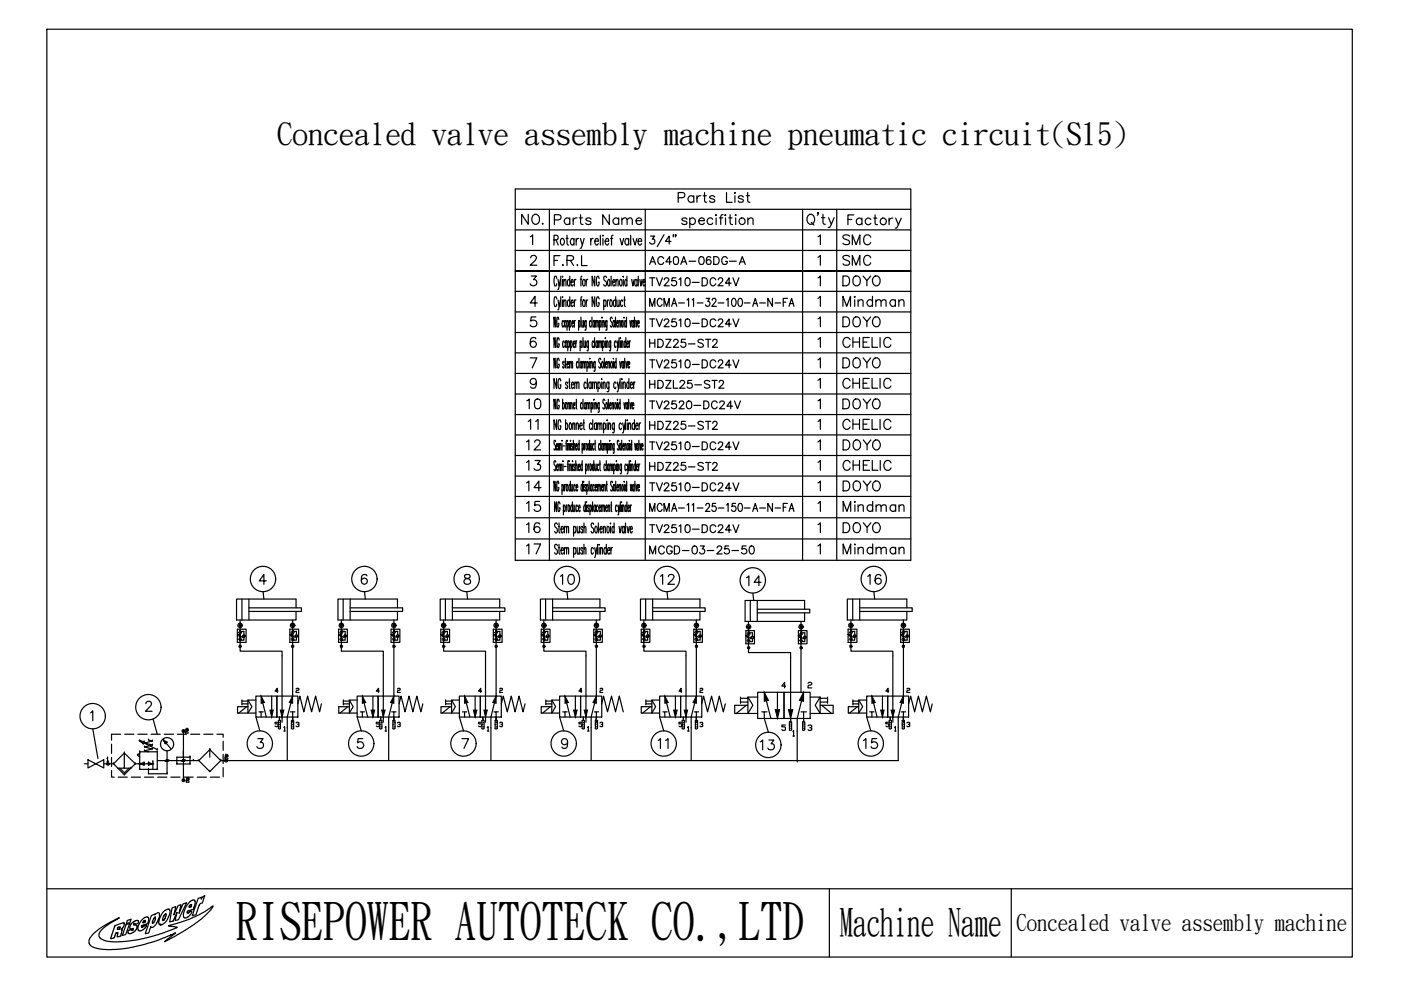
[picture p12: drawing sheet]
<svg xmlns="http://www.w3.org/2000/svg" width="297mm" height="210mm" viewBox="0 0 297 210" stroke-linecap="round" stroke-linejoin="round" font-family="sans-serif">
<defs><g id="words">
<text font-size="10.9" x="50" y="198.9">RISEPOWER AUTOTECK CO.,LTD</text>
<text font-size="8.2" x="178" y="198.2">Machine Name</text>
<text font-size="6.6" x="58.7" y="30.6">Concealed valve assembly machine pneumatic circuit(S15)</text>
<g font-size="5.3">
<text x="109.7" y="48.7">NO.</text>
<text x="177.8" y="53.3">SMC</text>
<text x="177.8" y="57.5">SMC</text>
<text x="177.8" y="61.7">DOYO</text>
<text x="177.8" y="66.3">Mindman</text>
<text x="177.8" y="70.6">DOYO</text>
<text x="177.8" y="74.8">CHELIC</text>
<text x="177.8" y="79.4">DOYO</text>
<text x="177.8" y="83.6">CHELIC</text>
<text x="110.8" y="87.8">10</text>
<text x="177.8" y="87.8">DOYO</text>
<text x="115.4" y="92.4" transform="rotate(-90 115.4 92.4)">11</text>
<text x="177.8" y="92.4">CHELIC</text>
<text x="110.8" y="96.7">12</text>
<text x="110.8" y="100.9">13</text>
<text x="177.8" y="96.7">DOYO</text>
<text x="177.8" y="100.9">CHELIC</text>
<text x="110.8" y="109.7">15</text>
<text x="177.8" y="109.7">Mindman</text>
<text x="110.8" y="114.3">16</text>
<text x="110.8" y="118.5">17</text>
<text x="177.8" y="114.3">DOYO</text>
<text x="177.8" y="118.5">Mindman</text>
<text x="117.8" y="125.2">10</text>
<text x="139" y="125.2">12</text>
<text x="183.1" y="125.2">16</text>
<text x="138.6" y="159.8">11</text>
<text x="160.2" y="160.2">13</text>
<text x="182" y="159.8">15</text>
</g>
<g font-size="4.9">
<text x="116.8" y="48.7">Parts Name</text>
<text x="136.9" y="61.7">TV2510-DC24V</text>
<text x="136.9" y="70.6">TV2510-DC24V</text>
<text x="136.9" y="74.8">HDZ25-ST2</text>
<text x="136.9" y="79.4">TV2510-DC24V</text>
<text x="136.9" y="83.6">HDZL25-ST2</text>
<text x="136.9" y="87.8">TV2520-DC24V</text>
<text x="136.9" y="92.4">HDZ25-ST2</text>
<text x="136.9" y="96.7">TV2510-DC24V</text>
<text x="136.9" y="100.9">HDZ25-ST2</text>
<text x="110.8" y="105.1">14</text>
<text x="177.8" y="105.1">DOYO</text>
<text x="136.9" y="114.3">TV2510-DC24V</text>
<text x="157.3" y="125.2">14</text>
<text x="215.5" y="197.1">Concealed valve assembly machine</text>
</g>
<g font-size="4.4">
<text x="136.9" y="57.2">AC40A-06DG-A</text>
<text x="136.9" y="105.1">TV2510-DC24V</text>
<text x="136.9" y="118.5">MCGD-03-25-50</text>
</g>
<g font-size="4">
<text x="164.7" y="147.1">4</text>
<text x="164.7" y="155.9">5</text>
</g>
<g font-size="3.5">
<text x="57.5" y="155.2">5</text>
<text x="61.7" y="155.2">3</text>
<text x="83.3" y="155.2">3</text>
<text x="100.5" y="155.2">5</text>
<text x="121.7" y="155.2">5</text>
<text x="126.3" y="155.2">3</text>
<text x="147.5" y="155.2">3</text>
<text x="187" y="155.2">5</text>
</g>
</g></defs>
<path d="M9.9 6.2h276.8v196.7h-276.8z" fill="none" stroke="#000" stroke-width=".25"/>
<g fill="none" stroke="#000" stroke-width=".25">
<path d="M47.3 161.3h143.1M9.9 188.4h276.8M19.6 198.2l2.3-1.8 3.4-1.8-2.4 1.4-1.5 1.2-.4 .9v.4l.2 .4 1.3 .6 1.4 .2 3.4-.2 3.2-.5 3.7-1 3.1-1.2 .3-.2-1.9-.3 3.6-1.1 2-.8 2.2-1.1 1.7-1.2-.5 .8-1.9 1.8-1 .9-3 1.9-3.8 2.2 2.2-1.9-3.6 1.5-3 1-3.4 .7-3.5 .4-2.9-.3-1.5-.5-.4-.5v-.8zM24.3 196.3l.8-.3a1.24 1.24 0 0 1 1.2-.3v.5l-.6 .9 .2 .1-.2 .9a.69 .69 0 0 1-.9 .5l.1-.5a.24 .24 0 0 0 .1-.4 .24 .24 0 0 0-.4 .1l-.3 .8a.64 .64 0 0 1-.9 .4zM24.9 196.7l.2-.1a.25 .25 0 0 1 .4 0 .25 .25 0 0 1-.2 .3 .22 .22 0 0 1-.4 .2 .21 .21 0 0 1 0-.4zM25.9 197.2h.1M26.7 196l.8-.2-.8 2.3-.8 .2zM27 195.2l.8-.3-.3 .7-.7 .2zM28.3 197h.1M28.4 195.9h.1M28.4 195.9a.27 .27 0 0 0 .1 .3 .27 .27 0 0 0 .4-.1l.2 .1v.5l-.5 .8-.9 .5-.5-.2v-.6l.7-.1 .1 .2 .3-.3M28.4 195.9l.2-.1a.45 .45 0 0 0 .6 0 .45 .45 0 0 0 0-.6h-.3l-.7 .3-.6 .9a.43 .43 0 0 0 .1 .5 .43 .43 0 0 0 .5 0l.1 .1"/>
<path d="M30 196.4h.1M30.3 194.8l.7-.4 .5 .2-.1 1.1-1.1 .4a.25 .25 0 0 0-.3 .2 .25 .25 0 0 0 .2 .3l.4-.3 .5-.1-.3 .6-.5 .4-.5 .2-.5-.2-.1-.6 .2-.5zM30.4 195.3a.23 .23 0 0 1 .2-.2 .23 .23 0 0 1 .2 .2l-.5 .4zM30.7 195.6h.1M32.1 194.1l.7-.3v.2l.8-.5a1.39 1.39 0 0 1-.1 1.5 1.73 1.73 0 0 1-1.5 1.6v-.2l-.5 1.4-.7 .2zM32.7 194.6a.28 .28 0 0 1 .3 .2 .28 .28 0 0 1-.1 .3l-.2 .3a.22 .22 0 0 1-.1 .3 .22 .22 0 0 1-.3-.1zM32.9 194.5h.1M34.1 196.1h.1M34.8 193.1l.7-.3h.4l.2 .2-.1 .9-.8 1.5-.8 .6-.5 .1-.3-.4 .2-.8 .3-.8zM34.9 193.9a.22 .22 0 0 1 .4-.1 .22 .22 0 0 1-.1 .4l-.4 .8a.18 .18 0 0 1-.3 .1 .18 .18 0 0 1 0-.3zM36.5 192.5l.8-.3-.4 1.8 .9-2 .6-.2-.4 1.8 .8-1.9 .8-.3-1.8 3.6-.7 .2 .4-1.8-.8 1.9-.7 .2zM40.2 191.2l.7-.4 .4 .2 .1 .5-.3 1a.39 .39 0 0 1-.5 .4l-.8 .2a.26 .26 0 0 0-.1 .3 .26 .26 0 0 0 .3 .2 .26 .26 0 0 0 .2-.2 .28 .28 0 0 1 .4-.1 .28 .28 0 0 1-.1 .4l-.5 .6-.5 .3h-.4l-.2-.2v-.7l.3-.9z"/>
<path d="M40.3 191.9a.24 .24 0 0 1 .4 .1 .24 .24 0 0 1-.3 .3 .18 .18 0 0 1-.3 0 .18 .18 0 0 1 .1-.3zM42 190.5l.8-.3-.1 .4 .2-.3 .5-.4-.6 1.6a.84 .84 0 0 0-.7 .8l-.5 1.6-.8 .3zM175.8 188.4v14.5M214.4 188.4v14.5"/>
</g>
<!-- layer: CONNECTIONS -->
<g fill="none" stroke="#000" stroke-width=".25">
<circle cx="50.9" cy="137.1" r=".23"/>
<circle cx="50.9" cy="132.6" r=".22"/>
<circle cx="50.9" cy="132.6" r=".47"/>
<circle cx="62" cy="137.1" r=".23"/>
<circle cx="62" cy="132.6" r=".22"/>
<circle cx="62" cy="132.6" r=".47"/>
<circle cx="72.4" cy="137" r=".25"/>
<circle cx="72.4" cy="132.6" r=".46"/>
<circle cx="72.4" cy="132.6" r=".23"/>
<circle cx="83.5" cy="137" r=".25"/>
<circle cx="83.5" cy="132.6" r=".46"/>
<circle cx="83.5" cy="132.6" r=".23"/>
<circle cx="94.1" cy="137" r=".25"/>
<circle cx="94.1" cy="132.6" r=".46"/>
<circle cx="94.1" cy="132.6" r=".23"/>
<circle cx="105.2" cy="137" r=".25"/>
<circle cx="105.2" cy="132.6" r=".46"/>
<circle cx="105.2" cy="132.6" r=".23"/>
<circle cx="115.3" cy="132.6" r=".46"/>
<circle cx="115.3" cy="137.1" r=".23"/>
<circle cx="115.3" cy="132.6" r=".23"/>
<circle cx="126.4" cy="132.6" r=".46"/>
<circle cx="126.5" cy="137.1" r=".23"/>
<circle cx="126.5" cy="132.6" r=".23"/>
<circle cx="136.5" cy="132.6" r=".46"/>
<circle cx="136.5" cy="137" r=".24"/>
<circle cx="136.5" cy="132.6" r=".22"/>
<circle cx="147.7" cy="132.6" r=".46"/>
<circle cx="147.7" cy="137.1" r=".23"/>
<circle cx="147.7" cy="132.6" r=".22"/>
<circle cx="158.7" cy="132.9" r=".46"/>
<circle cx="158.7" cy="137.3" r=".24"/>
<circle cx="158.7" cy="132.9" r=".22"/>
<circle cx="169.8" cy="132.9" r=".46"/>
<circle cx="169.9" cy="137.4" r=".23"/>
<circle cx="169.9" cy="132.9" r=".22"/>
<circle cx="180.4" cy="137" r=".24"/>
<circle cx="180.4" cy="132.6" r=".47"/>
<circle cx="180.4" cy="132.6" r=".22"/>
<circle cx="191.5" cy="137" r=".24"/>
<circle cx="191.5" cy="132.6" r=".47"/>
<circle cx="191.5" cy="132.6" r=".22"/>
<circle cx="38.9" cy="155" r=".29"/>
<circle cx="22.9" cy="161.9" r=".29"/>
<circle cx="38.9" cy="165.4" r=".28"/>
<circle cx="47.9" cy="161.3" r=".3"/>
</g>
<!-- layer: 1 -->
<g fill="none" stroke="#000" stroke-width=".25">
<path d="M50.3 133.4h1.9v2.8h-1.9zM50.4 134.5l.4 .3-.4-.3 .5 .2-.1 .2zM50.5 134.1a.93 .93 0 0 1 .1 1.5M50.8 135.7l.2 .1zM50.9 135.7h.1M50.9 133.8v.2zM50.9 134.8l-.5-.3 .4 .4 .1-.2-.5-.2 1 .6M50.9 131.5v6.6h8.9v13.9M50.9 133.9h.8v.7M51 133.9h.1M51 135.7h.1M51.3 134a1.02 1.02 0 0 0 0 1.6"/>
<path d="M51.3 127v4.5M51.4 134.8l.3 .4 .4-.4M51.7 135.2v.5h-.8M52.8 128.9h11.1v.7h-11.1M52.8 127v4.5M61.5 133.4h1.8v2.8h-1.8zM61.5 134.5l.4 .3-.4-.3 .5 .2-.1 .2zM61.7 134.1a.93 .93 0 0 1 0 1.5M62 135.7l.1 .1zM62 135.7h.1M62 133.8v.2zM62 134.8l-.5-.3 .4 .4 .1-.2-.5-.2 1.1 .6"/>
<path d="M62 131.5v5.5M62 137.3v10.3l-1.1 4.4M62 133.9h.9v.7M62.1 133.9h.1M62.1 135.7h.1M62.4 134a1.02 1.02 0 0 0 0 1.6M62.5 134.8l.4 .4 .3-.4M62.8 128.9v-1.9h-12.6v4.5h12.6v-1.9M62.9 135.2v.5h-.9M71.8 133.4h1.8v2.8h-1.8zM71.8 134.5l.4 .3-.4-.3 .5 .2-.1 .2zM72 134.1a.97 .97 0 0 1 0 1.5"/>
<path d="M72.4 135.7h.1M72.3 135.7l.1 .1zM72.3 133.8l.1 .2zM72.3 134.8l-.5-.3 .5 .4 .1-.2-.6-.2 1.1 .6M72.4 133.8v.2l-.1-.1zM72.4 131.5v6.6h8.9v15M72.4 133.9h.8v.7M72.4 133.9h.1M72.5 135.7h.1M72.5 133.9h.1M72.7 134a1.02 1.02 0 0 0 0 1.6M72.8 127v4.5"/>
<path d="M72.8 134.8l.4 .4 .4-.4M73.2 135.2v.5h-.8M74.2 128.9h11.2v.7h-11.2M74.2 127v4.5M82.9 133.4h1.9v2.8h-1.9zM83 134.5l.4 .3-.4-.3 .5 .2-.1 .2zM83.2 134.1a.97 .97 0 0 1 0 1.5M83.6 135.7h.1M83.5 133.8v.2zM83.5 134.8l-.5-.3 .4 .4 .1-.2-.5-.2 1 .6M83.5 133.9h.8v.7M83.5 131.5v5.5"/>
<path d="M83.5 137.3v10.3l-1.1 4.4M83.6 133.9h.1M83.8 134a1.02 1.02 0 0 0 0 1.6M84 134.8l.3 .4 .4-.4M84.3 128.9v-1.9h-12.6v4.5h12.6v-1.9M84.3 135.2v.5h-.8M93.5 133.4h1.8v2.8h-1.8zM93.5 134.5l.4 .3-.4-.3 .5 .2-.1 .2zM93.7 134.1a.97 .97 0 0 1 0 1.5M94.1 135.7h.1M94.1 133.9h.1M94 134.8l-.5-.3 .5 .4 .1-.2-.6-.2 1.1 .6"/>
<path d="M94.1 131.5v6.6h8.8v13.9M94.1 133.9h.8v.7M94.2 135.7h.1M94.2 133.9h.1M94.4 134a1.02 1.02 0 0 0 0 1.6M94.4 127v4.5M94.5 134.8l.4 .4 .3-.4M94.9 135.2v.5h-.8M95.9 128.9h11.1v.7h-11.1M95.9 127v4.5M104.6 133.4h1.9v2.8h-1.9zM104.6 134.5l.5 .3-.5-.3 .5 .2v.2z"/>
<path d="M104.8 134.1a.97 .97 0 0 1 0 1.5M105.1 133.9h.2zM105.2 135.7h.1M105.2 133.9h.1M105.1 134.8l-.5-.3 .5 .4 .1-.2-.6-.2 1.1 .6M105.2 133.9h.8v.7M105.2 131.5v5.5M105.2 137.3v10.3l-1.1 4.4M105.3 135.7h.1M105.3 133.9h.1M105.5 134a1.02 1.02 0 0 0 0 1.6M105.6 134.8l.4 .4 .4-.4"/>
<path d="M105.9 128.9v-1.9h-12.6v4.5h12.6v-1.9M106 135.2v.5h-.8M114.8 133.4h1.8v2.8h-1.8zM114.8 134.5l.4 .3-.4-.3 .5 .2-.1 .2zM115 134.1a.97 .97 0 0 1 0 1.5M115.3 135.7v.1zM115.3 134.8l-.5-.3 .4 .4 .1-.2-.5-.2 1.1 .6M115.3 135.7h.1M115.3 133.8l.1 .2-.2-.1zM115.3 131.5v6.6h8.9v13.9M115.3 133.9h.8v.7M115.4 135.7h.1"/>
<path d="M115.4 133.9h.1M115.7 134a.98 .98 0 0 0-.1 1.6M115.7 127v4.5M115.8 134.8l.3 .4 .4-.4M116.1 135.2v.5h-.8M117.2 128.9h11.1v.7h-11.1M117.2 127v4.5M125.9 133.4h1.8v2.8h-1.8zM125.9 134.5l.4 .3-.4-.3 .5 .2v.2zM126.1 134.1a.97 .97 0 0 1 0 1.5M126.4 135.7l.1 .1zM126.4 133.9l.1 .1z"/>
<path d="M126.4 134.8l-.5-.3 .5 .4 .1-.2-.6-.2 1.1 .6M126.5 135.7h.1M126.4 133.9h.9v.7M126.4 131.5v5.5M126.4 137.3v10.3l-1.1 4.4M126.5 133.9h.1M126.6 135.7h.1M126.6 133.9h.1M126.8 134a.98 .98 0 0 0 0 1.6M126.9 134.8l.4 .4 .3-.4M127.2 128.9v-1.9h-12.6v4.5h12.6v-1.9M127.3 135.2v.5h-.9"/>
<path d="M136 133.4h1.8v2.8h-1.8zM136 134.5l.4 .3-.4-.3 .5 .2-.1 .2zM136.2 134.1a.97 .97 0 0 1 0 1.5M136.5 135.7l.1 .1zM136.5 133.9l.1 .1zM136.5 134.8l-.5-.3 .4 .4 .2-.2-.6-.2 1.1 .6M136.6 135.7h.1M136.5 131.5v6.6h8.9v15M136.5 133.9h.8v.7M136.6 133.9h.1M136.9 134a.98 .98 0 0 0-.1 1.6M136.9 127v4.5"/>
<path d="M137 134.8l.3 .4 .4-.4M137.3 135.2v.5h-.8M138.4 128.9h11.1v.7h-11.1M138.4 127v4.5M147.1 133.4h1.8v2.8h-1.8zM147.1 134.5l.4 .3-.4-.3 .5 .2v.2zM147.3 134.1a.97 .97 0 0 1 0 1.5M147.6 135.7l.1 .1zM147.6 133.9l.1 .1zM147.6 134.8l-.5-.3 .5 .4 .1-.2-.6-.2 1.1 .6M147.7 135.7h.1M147.6 133.9h.8v.7"/>
<path d="M147.6 131.5v5.5M147.6 137.3v10.3l-1.1 4.4M147.7 133.9h.1M147.8 135.7h.1M147.8 133.9h.1M148 134a.98 .98 0 0 0 0 1.6M148.1 134.8l.3 .4 .4-.4M148.4 128.9v-1.9h-12.6v4.5h12.6v-1.9M148.4 135.2v.5h-.8M158.1 133.7h1.9v2.8h-1.9zM158.2 134.8l.4 .3-.4-.3 .5 .2-.1 .2zM158.4 134.4a.97 .97 0 0 1 0 1.5"/>
<path d="M158.7 136v.1zM158.7 134.2v.1zM158.7 135.1l-.5-.3 .4 .4 .1-.2-.5-.2 1 .6M158.7 136h.1M158.7 131.8v6.6h8.9v13.9M158.7 134.2h.8v.7M158.7 134.2h.1M158.8 136h.1M158.8 134.2h.1M159.1 134.3a.98 .98 0 0 0-.1 1.6M159.1 127.3v4.5M159.2 135.1l.3 .4 .4-.4"/>
<path d="M159.5 135.5v.5h-.8M160.6 129.2h11.1v.7h-11.1M160.6 127.3v4.5M169.3 133.7h1.8v2.8h-1.8zM169.3 134.8l.4 .3-.4-.3 .5 .2-.1 .2zM169.5 134.4a.97 .97 0 0 1 0 1.5M169.8 136l.1 .1zM169.8 134.2l.1 .1zM169.8 135.1l-.5-.3 .4 .4 .2-.2-.6-.2 1.1 .6M169.9 136h.1M169.8 131.8v5.5M169.8 137.6v9.2"/>
<path d="M169.8 134.2h.8v.7M169.9 134.2h.1M170 136h.1M170 134.2h.1M170.2 134.3a.98 .98 0 0 0 0 1.6M170.3 135.1l.3 .4 .4-.4M170.6 129.2v-1.9h-12.6v4.5h12.6v-1.9M170.6 135.5v.5h-.8M179.8 133.4h1.9v2.8h-1.9zM179.9 134.5l.4 .3-.4-.3 .5 .2-.1 .2zM180.1 134.1a.97 .97 0 0 1 0 1.5M180.3 135.7l.2 .1z"/>
<path d="M180.5 135.7h.1M180.4 133.8v.2zM180.4 134.8l-.5-.3 .4 .4 .1-.2-.5-.2 1 .6M180.4 131.5v6.6h8.9v13.9M180.4 133.9h.8v.7M180.5 133.9h.1M180.7 134a1.02 1.02 0 0 0 0 1.6M180.8 127v4.5M180.9 134.8l.3 .4 .4-.4M181.2 135.2v.5h-.8M182.3 128.9h11.1v.7h-11.1M182.3 127v4.5"/>
<path d="M191 133.4h1.8v2.8h-1.8zM191 134.5l.4 .3-.4-.3 .5 .2-.1 .2zM191.2 134.1a.93 .93 0 0 1 0 1.5M191.5 135.7l.1 .1zM191.6 135.7h.1M191.5 133.8v.2zM191.5 134.8l-.5-.3 .4 .4 .1-.2-.5-.2 1.1 .6M191.5 133.9h.8v.7M191.5 131.5v5.5M191.5 137.3v10.3l-1.1 4.4M191.6 133.9h.1M191.9 134a1.02 1.02 0 0 0 0 1.6"/>
<path d="M192 134.8l.3 .4 .4-.4M192.3 128.9v-1.9h-12.7v4.5h12.7v-1.9M192.3 135.2v.5h-.8M23.7 157.8v1.9M25.6 155.7h-1.9v1.2M26.4 159.7h.1M26.4 159.7l-2.3 2.2M26.4 159.7v3.2M26.4 159.7l2.3 2.2M26.4 155.7h2M29.2 155.7h2M29.6 159.7h.1"/>
<path d="M29.6 157.1h.1M29.6 159.4h.1M29.6 159.7l-.4 .4M29.6 159.4h3.7M29.6 157.1l3.7 1.8M29.6 157.1l.8 .6M29.6 157.1l1 .2M29.6 159.4v3.7M30.4 157.7h.1M30.6 157.3h.1M30.6 157.3l-.2 .4M30.6 158.4h.1"/>
<path d="M30.6 157.5h.1M30.6 159.2h.1M30.6 158.4l1.7 .4M30.6 157.5l1.7 .5M30.6 159.2l.9 .2M31.5 156.9h.1M31.5 156.9l.8 .2M32 155.7h2M32.3 158h.1M32.3 157.1h.1M32.3 158.8h.1M32.3 158l-1.7 .4"/>
<path d="M32.3 157.1l-1.7 .4M32.3 158.8l-1.7 .4M33.3 159.4h.1M33.3 158.9h.1M33.3 159.4v3.7M34.7 156.9h.1M34.7 156.9l.7 .5M34.7 156.9l.3 .8M34.7 156.9l1.5 1.8M34.8 155.7h2M35 157.7h.1M35.4 157.4h.1"/>
<path d="M35.4 157.4l-.4 .3M35.4 159.2v4.9M37.6 155.7h2M38.9 159.8h.1M38.9 159.4h.1M38.9 155h.1M38.9 155v10.5M39.4 155.2h.1M39.4 155.4h.1M39.4 155.2v.2M39.4 155.4h.5M39.5 154.6h.1"/>
<path d="M39.5 155h.1M39.5 154.6l-.1 .1M39.5 154.6h.2M39.5 155h.2M39.5 155l-.1 .2M39.7 154.6h.1M39.7 155h.1M39.7 154.6l.2 .1M39.9 154.7h.1M39.9 154.9h.1M39.9 155.4h.1M39.9 154.7v.2"/>
<path d="M39.9 154.9l-.2 .1M40.4 155.7h2M43.2 155.7h2M44.5 158.9h.1M44.5 158.9l2.3 2.4M44.5 158.9v1.6M44.5 158.9l-2.4 2.4M46 155.7h1.3v.6M47.3 157.2v1.9M47.3 159.9v2M51.3 148.4v1.1M51.3 148.6h1.3"/>
<path d="M51.3 149.2h1.3M52.3 149.8l-1.7 1.4M52.6 148.4v2.8h1.7M54.3 147.6h4.4v4.4h-4.4zM54.3 148.4h-1.7l.8 1.4-.8 1.4h-2.2v-1.4h2.2M54.9 150.9h.5v1.1M55.4 150.9h.4M55.4 147.6l1.1 4.4M57.6 147.6v4.4M58.7 147.6h4.4v4.4h-4.4zM60.9 154.3v7M61.6 150.9h.4v1.1"/>
<path d="M62 150.9h.5M63.1 149.2l.5-1.6 .8 3.3 .8-3.3 .9 3.3 .8-3.3 .9 3.3 .3-1.7M72.8 148.6h1.3M72.8 149.2h1.3M72.8 148.4v1.1M73.8 149.8l-1.7 1.4M74.1 148.4v2.8h1.6M75.7 147.6h4.5v4.4h-4.5zM75.7 148.4h-1.6l.8 1.4-.8 1.4h-2.3v-1.4h2.3M76.4 150.9h.4v1.1M76.8 147.6l1.2 4.4M76.9 150.9h.4"/>
<path d="M79.1 147.6v4.4M80.2 147.6h4.4v4.4h-4.4zM80.5 152.8h.5v1.7l-.3 .1-.2-.1zM80.5 153.6h.2M80.7 153.2h.3M80.7 154.1h.3M80.7 152v.8M82.4 154.3v7M83 150.9h.5v1.1M83.5 150.9h.5M84.6 149.2l.4-1.6 .9 3.3 .8-3.3 .8 3.3 .9-3.3 .8 3.3 .4-1.7M94.5 148.6h1.2"/>
<path d="M94.5 149.2h1.2M94.5 148.4v1.1M95.4 149.8l-1.6 1.4M95.7 148.4v2.8h1.7M97.4 147.6h4.4v4.4h-4.4zM97.4 148.4h-1.7l.8 1.4-.8 1.4h-2.2v-1.4h2.2M98.1 150.9h.4v1.1M98.5 147.6l1.1 4.4M98.5 150.9h.5M100.7 147.6v4.4M101.8 147.6h4.5v4.4h-4.5zM104.1 154.3v7"/>
<path d="M104.7 150.9h.5v2.2M105 152.8h.4v1.7l-.2 .1-.2-.1zM105 153.6h.2M105.2 150.9h.4M105.2 153.2h.2M105.2 154.1h.2M106.3 149.2l.4-1.6 .9 3.3 .8-3.3 .8 3.3 .9-3.3 .8 3.3 .4-1.7M115.7 148.6h1.3M115.7 149.2h1.3M115.7 148.4v1.1M116.7 149.8l-1.7 1.4M117 148.4v2.8h1.6"/>
<path d="M118.6 147.6h4.5v4.4h-4.5zM118.6 148.4h-1.6l.8 1.4-.8 1.4h-2.2v-1.4h2.2M119.3 150.9h.5v1.1M119.8 150.9h.5M119.8 147.6l1.1 4.4M122 147.6v4.4M123.1 147.6h4.5v4.4h-4.5zM125.3 154.3v7M126 150.9h.4v1.1M126.5 150.9h.4M127.6 149.2l.4-1.6 .8 3.3 .9-3.3 .8 3.3 .8-3.3 .9 3.3M136.9 148.6h1.3"/>
<path d="M136.9 149.2h1.3M136.9 148.4v1.1M137.9 149.8l-1.6 1.4M138.2 148.4v2.8h1.7M139.9 147.6h4.4v4.4h-4.4zM139.9 148.4h-1.7l.8 1.4-.8 1.4h-2.2v-1.4h2.2M140.5 150.9h.5v1.1M141 147.6l1.1 4.4M141 150.9h.5M143.2 147.6v4.4M144.3 147.6h4.5v4.4h-4.5zM144.6 152.8h.5v1.7l-.2 .1-.3-.1z"/>
<path d="M144.6 153.6h.3M144.9 153.2h.2M144.9 154.1h.2M144.9 152v.8M146.5 154.3v7M147.2 150.9h.4v1.1M147.7 150.9h.4M148.8 149.2l.4-1.6 .8 3.3 .9-3.3 .8 3.3 .8-3.3 .9 3.3 .4-1.7M157 147.8v1.3M157 148.1h1.6M157 148.9h1.6M158.2 149.5l-2.1 1.8"/>
<path d="M158.6 147.8v3.5h2M160.6 146.8h5.6v5.5h-5.6zM160.6 147.8h-2l1 1.7-1 1.8h-2.8v-1.8h2.8M161.5 150.9h.5v1.4M162 146.8l1.4 5.5M162.1 150.9h.5M164.8 146.8v5.5M166.2 146.8h5.6v5.5h-5.6zM169 155.1v6.5M169.8 150.9h.6v2.1M170.2 153h.4v1.8l-.2 .1-.2-.1zM170.2 153.9h.2"/>
<path d="M170.4 146.8l-1.4 5.5M170.4 153.5h.2M170.4 154.4h.2M170.4 150.9h.6M171.8 147.8h2.1l-1.1 1.7 1.1 1.8h2.7v-1.8h-2.7M173.9 147.8v3.5h-2.1M173.9 148.1h1.6M173.9 148.9h1.6M174.2 149.5l2.1 1.8M175.5 147.8v1.3M180.8 148.6h1.3M180.8 149.2h1.3"/>
<path d="M180.8 148.4v1.1M181.8 149.8l-1.7 1.4M182.1 148.4v2.8h1.7M183.8 147.6h4.4v4.4h-4.4zM183.8 148.4h-1.7l.8 1.4-.8 1.4h-2.2v-1.4h2.2M184.4 150.9h.5v1.1M184.9 150.9h.4M184.9 147.6l1.1 4.4M187.1 147.6v4.4M188.2 147.6h4.4v4.4h-4.4zM190.4 154.3v7M191.1 150.9h.4v2.2"/>
<path d="M191.3 152.8h.5v1.7l-.3 .1-.2-.1zM191.3 153.6h.2M191.5 150.9h.5M191.5 153.2h.3M191.5 154.1h.3M192.6 149.2l.5-1.6 .8 3.3 .8-3.3 .9 3.3 .8-3.3 .9 3.3 .3-1.7M17.9 161.9h.8M18.7 161.1l1.6 .8-1.6 .9zM20.3 161.9l1.7-.8v1.7zM22 161.9h2.1M22.7 161.5h.2M22.8 160.7h.1"/>
<path d="M22.8 161.5h.1M22.8 160.7l-.1 .1M22.8 160.7v.8M22.9 161.9h.1M22.9 161.5h.1M23.7 163.4v1.4h.5M23.7 160.6v1.9M24.1 161.9h.1M24.1 161.9l2.3 2.4M25 162.9h2.8M25 164.8h2M25.4 162.9l1 .9 1-.9"/>
<path d="M26.4 164.3h.1M26.4 162.9h.1M27.8 162.9h.1M27.8 164.8h2M28.7 161.9h.1M28.7 161.9l-2.3 2.4M28.7 161.9h3.7M29.2 160.1h.1M29.2 160.1l.4 .4M29.6 161.9h.1M29.6 163.1h.1M29.6 163.1h3.7"/>
<path d="M29.6 161.9l1 .3M30.6 161.7h.1M30.6 162.2h.1M30.6 161.7l-1 .2M30.6 161.7v.5M30.6 164.8h2M31.5 163.1h.1M31.5 162.2h.1M31.5 161.7h.1M31.5 164.1h.1M31.5 161.7v.5M31.5 163.1v1"/>
<path d="M31.5 161.7l.9 .2M31.5 164.1h3.9M32.4 161.9h.1M32.4 161.5h.1M32.4 161.9l-.9 .3M32.4 161.5v1.6M33.3 161.3h7.7M33.3 163.1h.1M33.4 164.8h2M35.4 161.3h.1M35.4 164.1h.1M36.2 164.8h2"/>
<path d="M37.5 162h.1M37.5 162h2.8M38.9 165.5h.1M39 164.8h2M39.5 165.6h.1M39.5 165.8h.1M39.5 165.6v.2M39.5 165.8h.5M39.7 165h.1M39.7 165.5h.1M39.7 165l-.2 .2M39.7 165h.2"/>
<path d="M39.7 165.5h.2M39.7 165.5l-.2 .1M39.9 165h.1M39.9 165.5h.1M39.9 165l.1 .2M40 165.2h.1M40 165.3h.1M40 165.8h.1M40 165.2v.1M40 165.3l-.1 .2M40.3 160.5h.1M40.3 162h.1"/>
<path d="M40.3 160.5h-2.8v1.5M40.3 160.5v1.5M41 161.3h.1M41 161.3h1.1M41.8 164.8h2M42.1 161.3h.1M42.1 161.3l2.4 2.3M44.5 163.6h.1M44.6 164.8h2M45.8 161.3h.1M46.8 161.3h.1M46.8 161.3l-2.3 2.3"/>
<path d="M46.8 161.3h1.1M47.3 162.7v2M47.7 160.6h.1M47.7 160.9h.1M47.7 160.6v.3M47.7 160.9h.6M47.9 160.1h.1M47.9 160.5h.1M47.9 160.1l-.2 .1M47.9 160.1h.2M47.9 160.5h.2M47.9 160.5l-.2 .1"/>
<path d="M47.9 161.3h.1M48.1 160.1h.1M48.1 160.5h.1M48.1 160.1l.2 .1M48.3 160.2h.1M48.3 160.4h.1M48.3 160.9h.1M48.3 160.2v.2M48.3 160.4l-.2 .1"/>
<circle cx="50.9" cy="135.8" r=".13"/>
<circle cx="50.9" cy="133.9" r=".12"/>
<circle cx="50.9" cy="133.9" r=".08"/>
<circle cx="51.7" cy="134.8" r=".24"/>
<circle cx="62" cy="135.8" r=".12"/>
<circle cx="62" cy="133.9" r=".11"/>
<circle cx="62.1" cy="133.9" r=".08"/>
<circle cx="62.8" cy="134.8" r=".22"/>
<circle cx="72.4" cy="133.9" r=".12"/>
<circle cx="72.4" cy="135.7" r=".11"/>
<circle cx="73.2" cy="134.8" r=".24"/>
<circle cx="83.5" cy="133.9" r=".09"/>
<circle cx="83.5" cy="135.8" r=".08"/>
<circle cx="83.5" cy="133.9" r=".12"/>
<circle cx="83.5" cy="135.7" r=".11"/>
<circle cx="84.3" cy="134.8" r=".24"/>
<circle cx="94.1" cy="133.9" r=".12"/>
<circle cx="94.1" cy="135.8" r=".12"/>
<circle cx="94.1" cy="133.9" r=".08"/>
<circle cx="94.1" cy="135.8" r=".08"/>
<circle cx="94.9" cy="134.8" r=".22"/>
<circle cx="105.2" cy="133.9" r=".12"/>
<circle cx="105.2" cy="135.8" r=".08"/>
<circle cx="105.2" cy="135.7" r=".11"/>
<circle cx="106" cy="134.8" r=".24"/>
<circle cx="115.3" cy="135.8" r=".12"/>
<circle cx="115.3" cy="133.9" r=".12"/>
<circle cx="116.1" cy="134.8" r=".22"/>
<circle cx="126.4" cy="133.9" r=".08"/>
<circle cx="126.4" cy="135.8" r=".12"/>
<circle cx="126.4" cy="133.9" r=".12"/>
<circle cx="127.3" cy="134.8" r=".22"/>
<circle cx="136.5" cy="133.9" r=".08"/>
<circle cx="136.5" cy="135.8" r=".12"/>
<circle cx="136.5" cy="133.9" r=".12"/>
<circle cx="137.3" cy="134.8" r=".22"/>
<circle cx="147.7" cy="133.9" r=".08"/>
<circle cx="147.7" cy="135.8" r=".12"/>
<circle cx="147.7" cy="133.9" r=".12"/>
<circle cx="148.5" cy="134.8" r=".22"/>
<circle cx="158.7" cy="134.2" r=".08"/>
<circle cx="158.7" cy="134.2" r=".12"/>
<circle cx="158.7" cy="136.1" r=".12"/>
<circle cx="159.5" cy="135.1" r=".22"/>
<circle cx="169.8" cy="134.2" r=".08"/>
<circle cx="169.8" cy="134.2" r=".12"/>
<circle cx="169.8" cy="136.1" r=".12"/>
<circle cx="170.7" cy="135.1" r=".22"/>
<circle cx="180.4" cy="135.7" r=".13"/>
<circle cx="180.4" cy="133.9" r=".08"/>
<circle cx="180.4" cy="133.9" r=".12"/>
<circle cx="181.2" cy="134.8" r=".24"/>
<circle cx="191.5" cy="135.8" r=".13"/>
<circle cx="191.5" cy="133.9" r=".12"/>
<circle cx="191.6" cy="133.9" r=".08"/>
<circle cx="192.4" cy="134.8" r=".24"/>
<circle cx="35.4" cy="157.8" r="1.39"/>
<circle cx="35.4" cy="161.3" r=".18"/>
<circle cx="38.9" cy="161.3" r=".19"/>
</g>
<g fill="#000" stroke="#000" stroke-width=".21">
<path d="M29.6 157.1l1 .2-.2 .4zM34.7 156.9l.7 .5-.4 .3zM55.4 147.6l.7 1.3-.7 .2zM57.2 150.6h.7l-.3 1.4zM59.4 150.6h.8l-.4 1.4zM62 147.6v1.5l-.7-.2zM76.8 147.6l.7 1.3-.7 .2zM78.7 150.6h.7l-.3 1.4zM80.9 150.6h.7l-.3 1.4zM83.5 147.6v1.5l-.7-.2zM98.5 147.6l.7 1.3-.7 .2zM100.4 150.6h.7l-.4 1.4z"/>
<path d="M102.6 150.6h.7l-.4 1.4zM105.2 147.6v1.5l-.7-.2zM119.8 147.6l.7 1.3-.7 .2zM121.6 150.6h.8l-.4 1.4zM123.9 150.6h.7l-.4 1.4zM126.4 147.6v1.5l-.7-.2zM141 147.6l.7 1.3-.7 .2zM142.8 150.6h.8l-.4 1.4zM145.1 150.6h.7l-.4 1.4zM147.6 147.6v1.5l-.7-.2zM162 146.8l.9 1.7-.9 .2zM164.4 150.5h.9l-.5 1.8z"/>
<path d="M167.2 150.5h.9l-.5 1.8zM170.4 146.8v1.9l-.9-.2zM184.9 147.6l.7 1.3-.7 .2zM186.7 150.6h.7l-.3 1.4zM188.9 150.6h.8l-.4 1.4zM191.5 147.6v1.5l-.7-.2zM29.6 162l1-.3v.5zM31.5 161.7l.9 .3-.9 .2zM35.2 161.3h.4l-.3 .1zM35.3 161.1h.2l-.3 .2zM35.3 161.1h.2zM35.2 161.3l.3-.2 .1 .2z"/>
<path d="M38.7 161.3h.4l-.3 .1zM38.8 161.4h.2zM38.7 161.3l.3-.2 .1 .2zM38.8 161.4l.3-.1z"/>
<path d="M35.3 161.4h.2zM35.3 161.4l.3-.1z"/>
<path d="M38.8 161.1l-.1 .2 .3-.2zM38.8 161.1h.2z"/>
</g>
<g fill="none" stroke="#000" stroke-width=".25">
<path d="M109.2 40.1h83.9v78.7h-83.9zM109.2 53.1h83.9M109.2 48.7h83.9M109.2 44.4h83.9M112.4 50.2l.5-.4v2.1M112.5 54.7l.2-.5h.8a.46 .46 0 0 1 .1 .8l-1.2 1.2h1.4M112.6 58.5h1.1l-.6 .8a.7 .7 0 0 1 .6 1.1 .7 .7 0 0 1-1.3-.2M116.5 44.4v74.4M117.5 50.9l.7-.1 .1-.3-.1-.5-.7-.1v2.1M117.5 55.2h.7M117.9 50.9l.4 1.1M118.1 59.1l-.2-.5h-.2a2.53 2.53 0 0 0 0 2h.2l.2-.5"/>
<path d="M118.3 59.2l.3 1.4 .2-1.4M118.7 54.2h-1.2v2.1M118.9 58.6v2M119 50.6h.1a.72 .72 0 0 1 .6 .7 .72 .72 0 0 1-.6 .7l-.3-.6zM119.3 58.6v.2zM119.3 59.2v1.4M119.3 56.1v.2l.2-.1M119.5 59.7l.4-.5 .1 1.4M119.5 59.2v1.4M120 50.6h.5M120.2 49.9v1.6l.1 .3 .3 .2M120.2 55.2l1.2-.1 .2-.3-.1-.4-.4-.2h-.9v2.1"/>
<path d="M120.8 59.5l-.2-.3a.88 .88 0 0 0 0 1.4l.2-.3M120.8 58.6v2M120.9 55.2l.7 1.1M121.1 59.8h.4l-.1-.6a.88 .88 0 0 0 0 1.4l.1-.3M121.7 50.9l-.3-.3a.73 .73 0 0 0-.5 .7 .73 .73 0 0 0 .5 .7l.3-.3M121.7 50.6v1.4M121.8 59.2v1.4M122.1 59.2l-.2 .2-.1 .4M122.2 50.6v1.4M122.4 56.1v.2l.1-.1M122.7 50.6h-.3l-.2 .6M123 50.6l.5 1.4 .4-1.4"/>
<path d="M123 59.2h.3M123.3 54.2v2.1h1.2M123.4 58.6h-.2v.3v1.7M123.5 52l-.2 .5-.3 .1M123.7 59.2a.88 .88 0 0 1 0 1.4l-.2-.6zM124.3 59.2v1.4M124.6 59.2l-.2 .2-.1 .4M125.3 50.6v1.4M125.8 50.6h-.3l-.2 .6M126.1 58.6v2l-.6-2v2M126.1 51.2h.8l-.1-.4-.2-.2a.73 .73 0 0 0-.5 .7 .73 .73 0 0 0 .5 .7l.3-.3M127 59.1l-.2-.5a1.6 1.6 0 0 0-.2 2h.2l.2-.3v-.5h-.2"/>
<path d="M127.3 49.9v2.1M127.8 50.6v1.4M128.3 51.2h.8l-.1-.4-.2-.2a.73 .73 0 0 0-.5 .7 .73 .73 0 0 0 .5 .7l.3-.3M128.6 58.9l-.1-.3a.44 .44 0 0 0-.5 .3 .44 .44 0 0 0 .2 .6l.4 .3v.5l-.2 .3h-.3l-.1-.3M129 59.2a.96 .96 0 0 1 0 1.4l-.2-.6zM129.4 50.6h.5M129.6 58.6v2M129.9 59.8h.5l-.2-.6a.96 .96 0 0 0 0 1.4l.2-.3M130 49.9l-.3 .1v.3v1.7M130.6 59.7l.3-.5 .1 1.4M130.6 59.2v1.4M131.5 50.6l.4 1.4 .3-1.4"/>
<path d="M131.6 59.2a.88 .88 0 0 1 0 1.4l-.3-.6zM132.2 58.6v.2zM132.2 59.2v1.4M132.9 59.5l-.2-.3a.96 .96 0 0 0 0 1.4l.2-.3M132.9 58.6v2M133.3 50.9l-.3-.3a.73 .73 0 0 0-.5 .7 .73 .73 0 0 0 .5 .7l.3-.3M133.3 50.6v1.4M133.7 49.9v2.1M133.9 59.2l.3 1.4 .2-1.4M134.2 50.6l.4 1.4 .4-1.4M135.1 59.5l-.2-.3a.88 .88 0 0 0 0 1.4l.2-.3M135.1 59.2v1.4"/>
<path d="M135.3 51.2h.7l-.1-.6h-.3a.81 .81 0 0 0 .2 1.4l.2-.3M136.8 44.4v74.4M137.9 50.1h.9l-.5 .6a.57 .57 0 0 1 .5 .5 .57 .57 0 0 1-.4 .6 .57 .57 0 0 1-.7-.4M140.8 49.8l-1.5 2.5M142.3 51.2h-1.2l.8-1.1v1.6M142.8 49.8h-.1h.1l-.1 .4M143.3 49.8h-.1h.1l-.1 .4M143.8 41.9l1.2-.1a.53 .53 0 0 0 .2-.6 .53 .53 0 0 0-.5-.4h-.9v2.1M145.7 46.5a.63 .63 0 0 0-1.1 0l.3 .3 .7 .2 .1 .3a.63 .63 0 0 1-1.1 0M146.2 46.5a.66 .66 0 0 1 1-.1 .66 .66 0 0 1 0 1 .66 .66 0 0 1-1-.1M146.2 46.2v2.1M147.1 41.8a.68 .68 0 0 0-1-.1 .68 .68 0 0 0 0 1 .68 .68 0 0 0 1-.1"/>
<path d="M147.1 41.5v1.4M147.8 41.5v1.4M148.2 46.8h1.1a.65 .65 0 0 0-.9-.5 .65 .65 0 0 0-.2 1 .64 .64 0 0 0 1.1 0M148.6 41.5a.73 .73 0 0 0-.8 .6M149.1 41.5h.7M149.4 40.8v1.7l.1 .3 .3 .1M151.1 46.5a.66 .66 0 0 0-1-.1 .66 .66 0 0 0 0 1 .66 .66 0 0 0 1-.1M151.5 41.8a.63 .63 0 0 0-1.1 0l.2 .2 .9 .3v.3a.63 .63 0 0 1-1.1 0M151.7 45.6h.2zM151.8 46.2v1.4M152.5 46.2h.7M153.3 45.5l-.4 .1-.1 .3v1.7"/>
<path d="M153.7 45.6h.2zM153.8 46.2v1.4M154 40.8v2.1h1.2M154.5 46.2h.7M154.8 45.5v1.7l.1 .3 .4 .1M155.8 40.8l.1 .1-.1 .1zM155.8 41.5v1.4M155.9 45.6h.2zM156 46.2v1.4M157.6 41.8a.6 .6 0 0 0-1.1 0l.1 .2 .9 .3 .1 .3a.6 .6 0 0 1-1.1 0M158.2 41.5h.7M158.5 40.8v1.7l.1 .3 .4 .1"/>
<path d="M158.6 46.6l.5-.4 .5 .1 .1 1.3M158.6 46.2v1.4M170.2 44.4v74.4M171.3 45.7l.2-.1a.94 .94 0 0 1 1.1 .3 .94 .94 0 0 1 0 1.1 .71 .71 0 0 1-1.1 .4 1.23 1.23 0 0 1-.2-1.7zM172 47.1l.6 .6M173.4 50.2l.5-.4v2.1M173.4 58.9l.5-.4v2.1M173.4 54.5l.5-.3v2M173.5 45.1l-.1 .2-.1-.2h.2l-.2 .5M174.2 46.2h.7M174.5 45.4v1.7l.1 .3 .4 .2M175.7 46.2l.6 1.4 .6-1.4"/>
<path d="M176.3 47.6l-.4 .6h-.3M177.4 44.4v74.4M179.8 46.5h.8M181 45.6h-1.2v2M182.7 46.5a.66 .66 0 0 0-.9-.1 .66 .66 0 0 0 0 1 .66 .66 0 0 0 .9-.1M182.7 46.2v1.4M184.6 46.5a.66 .66 0 0 0-.9-.1 .66 .66 0 0 0 0 1 .66 .66 0 0 0 .9-.1M185.2 46.2h.7M185.5 45.6v1.7l.1 .3h.4M188.5 46.2v1.4M189.3 46.2a.73 .73 0 0 0-.8 .6M189.9 46.2l.6 1.4 .6-1.4"/>
<path d="M190.5 47.6l-.4 .8h-.3M193.1 57.5h-83.9h83.9M109.2 70.5h83.9M109.2 66.1h83.9M109.2 61.8h83.9M109.2 79.2h83.9M109.2 74.8h83.9M112.4 75.9h1.4l-1 2.1M113.6 67.2h-1l-.1 .9a.74 .74 0 0 1 1.1-.1 .74 .74 0 0 1-.1 1.2 .74 .74 0 0 1-1.1-.3M113.6 71.9a.62 .62 0 0 0-.9-.3 1.65 1.65 0 0 0 0 1.9 .66 .66 0 0 0 1-.2 .66 .66 0 0 0-.5-.9 .66 .66 0 0 0-.8 .6M113.9 64.2h-1.5l1-1.4v2.2M117.8 67.2v2.2l-.3-2.2v2.2"/>
<path d="M117.8 71.6v2.1l-.3-2.1v2.1M117.8 76v2l-.3-2v2M118.1 63.4l-.2-.4-.2-.1a2.48 2.48 0 0 0 0 2.1l.2-.1 .2-.4M118.3 63.6l.3 1.4 .2-1.4M118.5 67.7l-.2-.5a2.01 2.01 0 0 0-.1 2l.1 .2 .2-.6v-.2h-.2M118.6 60.6l-.2 .8h-.1M118.6 65l-.2 .6-.1 .1M118.6 72.1l-.2-.5a2.01 2.01 0 0 0-.2 2h.3l.1-.7h-.2M118.6 76.5l-.2-.5a2.01 2.01 0 0 0-.2 1.9h.3l.1-.7h-.2M118.9 62.9v2.1M119.3 62.9v.2zM119.3 63.6v1.4"/>
<path d="M119.5 68.3l-.1-.3a1.07 1.07 0 0 0 0 1.4l.1-.3M119.5 64l.2-.4 .3 .1v1.3M119.5 63.6v1.4M119.6 76.9l-.2-.3-.1 .5a.52 .52 0 0 1 .1 .9l-.1-.3M119.7 72.6l-.2-.3a1.08 1.08 0 0 0 0 1.4l.2-.3M119.7 68h.1a1.24 1.24 0 0 1 0 1.4l-.1-.6zM119.8 76.6h.2M119.9 76v1.7l.1 .3M120 72.3a1.25 1.25 0 0 1 0 1.4l-.2-.6zM120.2 68.3l.1-.3a1.07 1.07 0 0 1 0 1.4l-.1-.3M120.2 77.2h.4l-.1-.6a1.07 1.07 0 0 0 0 1.4l.1-.3M120.2 68v2"/>
<path d="M120.4 72.6l.1-.3a1.08 1.08 0 0 1 0 1.4l-.1-.3M120.4 72.3v2.1M120.7 68.3l.1-.3a1.24 1.24 0 0 1 0 1.4l-.1-.3M120.7 68v2M120.8 77.1l.2-.5 .1 1.4M120.8 76.6v1.4M120.8 63.9l-.2-.3a.88 .88 0 0 0 0 1.4l.2-.3M120.8 62.9v2.1M121 72.6l.1-.3a1.25 1.25 0 0 1 0 1.4l-.1-.3M121 72.3v2.1M121.1 64.2h.4l-.1-.6a.88 .88 0 0 0 0 1.4l.1-.3M121.1 77.1l.2-.5 .1 1.4"/>
<path d="M121.3 68.6h.3l-.1-.6a1.24 1.24 0 0 0 0 1.4l.1-.3M121.5 72.9h.4l-.1-.6a1.08 1.08 0 0 0 0 1.4l.1-.3M121.8 63.6v1.4M121.8 68v1.4M122 68l-.2 .6M122.1 72.3v1.4M122.1 63.6l-.2 .1-.1 .5M122.3 72.3l-.2 .6M122.6 76.9l-.1-.3a1.07 1.07 0 0 0 0 1.4l.1-.3M122.7 68.3l.1-.3a1.24 1.24 0 0 1 0 1.4l-.1-.3M122.7 68v2M122.8 76v2"/>
<path d="M123 72.6l.1-.3a1.08 1.08 0 0 1 0 1.4l-.1-.3M123 72.3v2.1M123 63.6h.3M123.2 67.2v2.2M123.3 76.9l-.1-.3a1.24 1.24 0 0 0 0 1.4l.1-.3M123.3 76.6v1.4M123.4 62.9l-.2 .1v.3v1.7M123.4 68l.1 1.4 .2-.5M123.6 77.1l.2-.5 .1 1.4M123.6 76.6v1.4M123.6 71.6v2.1M123.6 63.7l.1-.1a.88 .88 0 0 1 0 1.4l-.2-.6z"/>
<path d="M123.7 68v1.4M123.8 72.3l.1 1.4 .2-.4M123.9 77.1l.2-.5 .1 1.4M124.1 72.3v1.4M124.3 68v1.5l-.2 .5-.1-.1M124.3 68.3l-.2-.3a1.24 1.24 0 0 0 0 1.4l.2-.3M124.3 63.6v1.4M124.4 76.9l.2-.3a1.07 1.07 0 0 1 0 1.4l-.2-.3M124.4 76.6v2.2M124.6 63.6l-.2 .1-.1 .5M124.7 72.3v2l-.1 .1-.1-.1M124.7 72.6l-.1-.3a1.25 1.25 0 0 0 0 1.4l.1-.3"/>
<path d="M125 76v.1zM125 76.6v1.4M125.3 77.1l.2-.5 .1 1.4M125.3 76.6v1.4M125.3 68.3l-.1-.3a1.24 1.24 0 0 0 0 1.4l.1-.3M125.5 67.2v2.2M125.9 72.6l-.1-.3a1.25 1.25 0 0 0 0 1.4l.1-.3M126.1 68.3l-.2-.3a1.24 1.24 0 0 0 0 1.4l.2-.3M126.1 68v1.4M126.1 71.6v2.1M126.1 62.9v2.1l-.6-2.1v2.1M126.2 76.6l-.1 2v.2l-.2-.2"/>
<path d="M126.2 76.9l-.1-.3a1.24 1.24 0 0 0 0 1.4l.1-.3M126.2 68.3l.3-.3 .1 1.4M126.2 68v1.4M126.6 68.3l.2-.3 .1 1.4M126.6 72.6l-.1-.3a1.25 1.25 0 0 0 0 1.4l.1-.3M126.6 72.3v1.4M126.9 72.7l.2-.4 .1 1.4M126.9 72.3v1.4M127 63.4l-.2-.5a1.53 1.53 0 0 0-.2 2l.2 .1 .2-.3v-.5h-.2M127.1 68.3l.1-.3a1.24 1.24 0 0 1 0 1.4l-.1-.3M127.1 68v2M127.2 72.7l.1-.4h.2v1.4"/>
<path d="M127.4 76.3l-.2-.3a.69 .69 0 0 0 .1 1.1v.8l-.2 .1-.2-.3M127.6 67.2v.3zM127.6 68v1.4M127.7 76.6a1.07 1.07 0 0 1 0 1.4l-.2-.6zM127.7 72.6l.2-.3a1.08 1.08 0 0 1 0 1.4l-.2-.3M127.7 72.3v2.1M127.8 68.3l.2-.3 .1 1.4M127.8 68v1.4M128 63.9l.2-.3a.88 .88 0 0 1 0 1.4l-.2-.3M128 63.6v2.1M128.1 76v2M128.3 71.6v.2z"/>
<path d="M128.3 77.2h.4l-.1-.6a1.07 1.07 0 0 0 0 1.4l.1-.3M128.3 72.3v1.4M128.6 72.7l.2-.4 .1 1.4M128.6 72.3v1.4M128.7 68v1.8l-.1 .2-.2-.1M128.7 68.3l-.1-.3a1.07 1.07 0 0 0 0 1.4l.1-.3M128.8 63.6v1.4M128.9 77.1l.2-.5 .1 1.4M128.9 76.6v1.4M129.1 63.6l-.2 .1-.1 .5M129.4 63.7l.1-.1a.88 .88 0 0 1 0 1.4l-.2-.6zM129.5 72.3l-.1 2v.1l-.2-.1"/>
<path d="M129.5 72.6l-.1-.3a1.25 1.25 0 0 0 0 1.4l.1-.3M129.6 76.6a1.07 1.07 0 0 1 0 1.4l-.2-.6zM129.8 67.5l-.1-.3a.91 .91 0 0 0 .1 1.4v.5l-.1 .3-.3-.3M130 68h.1a1.24 1.24 0 0 1 0 1.4l-.2-.6zM130.1 76v.1zM130.1 76.6v1.4M130.5 67.2v2.2M130.5 63.9l-.1-.3a.88 .88 0 0 0 0 1.4l.1-.3M130.5 62.9v2.1M130.6 72.6l-.1-.3a1.25 1.25 0 0 0 0 1.4l.1-.3M130.6 76.9l-.1-.3a1.24 1.24 0 0 0 0 1.4l.1-.3M130.6 76v2"/>
<path d="M130.7 68.6h.3l-.1-.6a1.24 1.24 0 0 0 0 1.4l.1-.3M130.8 63.6v1.3l.2 .1 .3-.4M130.8 72.3l.2 1.4 .2-1.4M131 73.7l-.2 .7M131.2 68.3l.2-.3 .1 1.4M131.2 68v1.4M131.3 63.6v1.4M131.3 71.6v2.1M131.4 76.6l.2 1.4 .2-1.4M131.6 71.6v.2zM131.6 72.3v1.4M131.8 72.7l.2-.4 .1 1.4"/>
<path d="M131.8 72.3v1.4M131.9 68a1.24 1.24 0 0 1 0 1.4l-.1-.3zM132 63.9l-.1-.3a.88 .88 0 0 0 0 1.4l.1-.3M132.2 76.9l-.1-.3a1.24 1.24 0 0 0 0 1.4l.1-.3M132.2 76.6v1.4M132.3 63.6h.3M132.3 67.2v.3zM132.3 68v1.4M132.4 62.9v1.7l.2 .4M132.4 76v2M132.7 72.6l-.1-.3a1.08 1.08 0 0 0 0 1.4l.1-.3M132.7 76.6l.2 1.4 .1-1.4"/>
<path d="M132.7 71.6v2.1M132.8 68.3l-.1-.3a1.07 1.07 0 0 0 0 1.4l.1-.3M132.8 67.2v2.2M132.9 72.9h.4l-.2-.6a1.08 1.08 0 0 0 0 1.4l.2-.3M133.2 77.2h.3l-.1-.6a1.24 1.24 0 0 0 0 1.4l.1-.3M133.4 72.3v1.4M133.5 68l.2 1.4 .2-1.4M133.7 72.3l-.2 .1-.1 .5M134.4 68.3l-.2-.3a1.24 1.24 0 0 0 0 1.4l.2-.3M134.4 68v1.4M134.5 67.2v2.2M134.8 68l.1 1.4 .2-1.4"/>
<path d="M137.7 65v-1.7l.6 1.7 .5-1.7v1.7M140.4 63.6a.52 .52 0 0 0-.7-.3 .52 .52 0 0 0-.4 .6v.4a.52 .52 0 0 0 .4 .6 .52 .52 0 0 0 .7-.4M140.8 65v-1.7l.5 1.7 .6-1.7v1.7M142.4 65l.5-1.7 .6 1.7M142.6 64.4h.7M143.9 64.2h1.2M145.7 63.6l.3-.3v1.7M146.8 63.6l.3-.3v1.7M147.8 64.2h1.2M149.7 63.3h.7l-.3 .6a.5 .5 0 0 1 .4 .8 .5 .5 0 0 1-.9-.1M151 63.6l.1-.3h.4l.3 .4-.9 1.3h1M152.3 64.2h1.2"/>
<path d="M154 63.6l.4-.3v1.7M155.3 63.3h.3a1.05 1.05 0 0 1 0 1.7h-.1a1.17 1.17 0 0 1-.2-1.7zM156.7 63.3h.3a1.05 1.05 0 0 1 0 1.7h-.1a1.17 1.17 0 0 1-.2-1.7zM157.8 64.2h1.2M159.6 65l.5-1.7 .5 1.7M159.8 64.4h.7M161.1 64.2h1.2M163.8 63.3v1.7l-1-1.7v1.7M164.3 64.2h1.2M166.1 64.1h.5M166.9 63.3h-.8v1.7M167.3 65l.5-1.7 .5 1.7"/>
<path d="M167.5 64.4h.7M173.4 63.3l.5-.5v2.2M173.4 67.6l.5-.4v2.1M173.4 71.9l.5-.3v2M173.4 76.3l.5-.4v2.1M109.2 92.2h83.9M109.2 87.9h83.9M109.2 83.5h83.9M109.2 96.6h83.9M113.7 81a.66 .66 0 0 1-.8 .5 .66 .66 0 0 1-.3-1 .66 .66 0 0 1 1 0 1.79 1.79 0 0 1-.2 1.7 .68 .68 0 0 1-.9-.2M117.8 93.7l-.1-.3a.81 .81 0 0 0 .1 1.1v.8l-.2 .1-.1-.3M117.8 98l-.1-.3a.87 .87 0 0 0 .1 1.3l-.1 .8-.2-.3"/>
<path d="M117.9 94.6h.3l-.1-.6a1.24 1.24 0 0 0 0 1.4l.1-.3M118 80.3v2.1l-.5-2.1v2.1M118 89v2.1l-.5-2.1v2.1M118 99h.3l-.1-.6a1.24 1.24 0 0 0 0 1.4l.1-.3M118.4 94.4l.2-.4v1.4M118.4 94v1.4M118.5 98.8l.2-.4 .1 1.4M118.5 98.4v1.4M118.6 85.1l-.2-.5a2.01 2.01 0 0 0-.2 2h.3l.1-.6h-.2M118.6 94.4l.3-.4v1.4M118.8 98.8l.2-.4 .1 1.4M118.9 80.8l-.1-.4-.2-.1a2.22 2.22 0 0 0 0 2.1h.1l.2-.3v-.5h-.2"/>
<path d="M118.9 89.5l-.1-.4-.2-.1a2.15 2.15 0 0 0 0 2.1l.2-.1 .1-.7h-.2M119.2 93.4v.1zM119.2 94v1.4M119.3 85.7l.1-.3a1.02 1.02 0 0 1 0 1.3l-.1-.3M119.3 84.6v2.1M119.3 94.5h.5M119.4 97.7v.2zM119.4 98.4v1.4M119.6 98.9h.4M119.9 90l.2-.3a.96 .96 0 0 1 0 1.4l-.2-.3M119.9 89v2.1M120 85.4a1.02 1.02 0 0 1 0 1.3l-.1-.3z"/>
<path d="M120 94h.2M120.2 93.4l-.2 2M120.3 93.4v.1zM120.3 94v1.4M120.3 98.4h.2M120.3 81.3l-.1-.3-.2 .1a.53 .53 0 0 0 .3 .7l-.1 .6-.3-.3M120.4 85.7l.3-.3 .1 1.3M120.4 85.4v1.3M120.5 94.4l.2-.4 .1 1.4M120.5 94v1.4M120.5 97.7l-.1 .1v2M120.6 81h.2"/>
<path d="M120.6 97.7v.2zM120.6 98.4v1.4M120.7 80.3v1.7l.2 .4M120.8 89.7a.88 .88 0 0 1 0 1.4l-.1-.6zM120.8 98.8l.3-.4v1.4M120.8 98.4v1.4M121 85.7l.2-.3 .1 1.3M121 93.4v.1zM121 85.4v1.3M121 94v1.4M121.1 81.6h.5l-.2-.6a.96 .96 0 0 0 0 1.4l.2-.3M121.4 97.7v.2z"/>
<path d="M121.4 98.4v1.4M121.4 90.1l.3-.4 .2 1.4M121.4 94.3l-.1-.3-.2 .3a.98 .98 0 0 1 .2 1.1l-.2-.3M121.4 89.7v1.4M121.6 86h.3l-.1-.6a1.18 1.18 0 0 0 0 1.3l.1-.3M121.6 94.4l.2-.4 .1 1.4M121.6 93.4v2M121.9 81.4l.3-.4 .1 1.4M121.9 81v1.4M121.9 98.7l-.2-.3-.1 .5a.52 .52 0 0 1 .1 .9l-.1-.3M122 94.6h.3l-.1-.6a1.24 1.24 0 0 0 0 1.4l.1-.3M122.1 98.8l.2-.4 .1 1.4"/>
<path d="M122.1 97.7v2.1M122.1 85.4h.2M122.2 90.1l.3-.4 .1 1.4M122.2 89.7v1.4M122.2 84.6v2l.1 .1M122.3 81.4l.2-.4 .2 .1 .1 1.3M122.6 99h.3l-.1-.6a1.07 1.07 0 0 0 0 1.4l.1-.3M122.8 94.3l-.2-.3-.1 .3 .1 1.1 .2-.3M122.8 93.4v2M122.9 90.3h.5l-.1-.6a.88 .88 0 0 0 0 1.4l.1-.3M123.4 85.7l-.1-.3a1.18 1.18 0 0 0 0 1.3l.1-.3M123.4 94.3l.1-.3a1.24 1.24 0 0 1 0 1.4l-.1-.3"/>
<path d="M123.4 98.7l-.1-.3a1.24 1.24 0 0 0 0 1.4l.1-.3M123.4 94v2.1M123.4 97.7v2.1M123.6 84.6v2.1M123.6 89.7h.3M123.8 89v1.7v.3l.2 .1M123.9 94v1.4M124.1 94l-.2 .6M124.1 98.7l.2-.3a1.24 1.24 0 0 1 0 1.4l-.2-.3M124.1 98.4v2.1M124.2 85.7l-.1-.3a1.02 1.02 0 0 0 0 1.3l.1-.3M124.2 85.4v1.3"/>
<path d="M124.3 81.3l-.2-.3a.96 .96 0 0 0 0 1.4l.2-.3M124.4 94a1.24 1.24 0 0 1 0 1.4l-.2-.3zM124.4 85.7l.3-.3v1.3M124.4 85.4v1.3M124.5 80.3v2.1M124.7 98.4v1.4M124.7 85.7l.3-.3 .1 1.3M124.9 98.4l-.2 .6M125 94.3l-.1-.3a1.24 1.24 0 0 0 0 1.4l.1-.3M125 93.4v2M125.2 94l.1 1.4 .2-.3M125.2 98.4a1.07 1.07 0 0 1 0 1.4l-.2-.6z"/>
<path d="M125.3 81.3l-.1-.3a.88 .88 0 0 0 0 1.4l.1-.3M125.3 85.7l.1-.3a1.02 1.02 0 0 1 0 1.3l-.1-.3M125.3 81v1.4M125.3 85.4v2M125.4 90l-.1-.3a.88 .88 0 0 0 0 1.4l.1-.3M125.5 94v1.4M125.6 81.4l.2-.4 .2 .1v1.3M125.6 81v1.4M125.7 89v2.1M125.9 98.7l-.1-.3a1.24 1.24 0 0 0 0 1.4l.1-.3M125.9 97.7v2.1M125.9 84.6v.3z"/>
<path d="M125.9 94.3l-.1-.3a1.24 1.24 0 0 0 0 1.4l.1-.3M125.9 85.4v1.3M126 81.4l.2-.4 .2 .1 .1 1.3M126.1 98.4l.1 1.4 .2-.4M126.1 94h.2M126.1 85.7l.3-.3v1.3M126.1 85.4v1.3M126.2 93.4v1.9l.1 .1M126.4 98.4v1.4M126.5 90l-.2-.3a.96 .96 0 0 0 0 1.4l.2-.3M126.5 89.7v1.4M126.7 90.1l.4-.4 .1 1.4"/>
<path d="M126.7 89.7v1.4M126.8 81.3l.1-.3a.88 .88 0 0 1 0 1.4l-.1-.3M126.8 81v2.1M126.9 98.7v-.3a1.24 1.24 0 0 0 0 1.4v-.3M127 85.4v1.8l-.1 .2-.1-.1M127 85.7l-.1-.3a1.02 1.02 0 0 0 0 1.3l.1-.3M127.1 98.4h.2M127.2 90.1l.3-.4 .1 1.4M127.2 94.3l-.1-.3a1.24 1.24 0 0 0 0 1.4l.1-.3M127.2 97.7v1.7l.2 .4M127.4 93.4v2M127.6 80.3v.2z"/>
<path d="M127.6 81v1.4M127.9 81.4l.3-.4 .1 1.4M127.9 94.3l-.2-.3v1.4l.2-.3M127.9 81v1.4M127.9 94v1.4M128 90l.1-.3a.88 .88 0 0 1 0 1.4l-.1-.3M128 89.7v2.1M128 94.4l.2-.4 .1 1.4M128 94v1.4M128.3 84.9l-.2-.3a.74 .74 0 0 0 .1 1.2v.8l-.2 .1-.2-.3M128.3 94.4l.2-.4 .1 1.4M128.4 98.7l-.1-.3a1.24 1.24 0 0 0 0 1.4l.1-.3"/>
<path d="M128.6 85.4a1.02 1.02 0 0 1 0 1.3l-.2-.6zM128.6 97.7v2.1M128.7 89v.2zM128.7 89.7v1.4M128.8 94.3l.1-.3 .2 .3-.2 1.1-.1-.3M128.8 94v2.1M129 84.6v2.1M129 90.1l.3-.4 .1 1.4M129 89.7v1.4M129.1 81v1.9l-.2 .2-.2-.1M129.1 81.3l-.3-.3a1.13 1.13 0 0 0 .1 1.4l.2-.3M129.1 98.7l-.1-.3a1.24 1.24 0 0 0 0 1.4l.1-.3"/>
<path d="M129.1 98.4v1.4M129.2 86h.4l-.2-.6a1.18 1.18 0 0 0 0 1.3l.2-.3M129.3 93.4v.1zM129.3 94v1.4M129.3 98.8l.2-.4 .1 1.4M129.3 98.4v1.4M129.4 94.4l.3-.4v1.4M129.4 94v1.4M129.6 98.8l.2-.4 .1 1.4M129.8 85.7l.2-.3 .1 1.3M129.8 85.4v1.3M130.1 98.7l.1-.3a1.24 1.24 0 0 1 0 1.4l-.1-.3"/>
<path d="M130.1 98.4v2.1M130.2 94v1.9l-.1 .2-.1-.1M130.2 94.3l-.1-.3a1.24 1.24 0 0 0 0 1.4l.1-.3M130.2 89.7v1.9l-.1 .2-.2-.1M130.2 90l-.1-.3a.96 .96 0 0 0 0 1.4l.1-.3M130.5 85.4a1.02 1.02 0 0 1 0 1.3l-.2-.6zM130.6 81.3l-.1-.3a.88 .88 0 0 0 0 1.4l.1-.3M130.7 97.7v.2zM130.7 98.4v1.4M130.9 81l.2 1.4 .2-1.4M130.9 98.8l.2-.4 .1 1.4M130.9 98.4v1.4"/>
<path d="M130.9 84.6v.3zM130.9 85.4v1.3M131.1 82.4l-.1 .6-.2 .1M131.2 93.7l-.1-.3a.92 .92 0 0 0 .1 1.2l-.1 .8-.2-.3M131.5 85.7l-.1-.3a1.02 1.02 0 0 0 0 1.3l.1-.3M131.5 94a1.24 1.24 0 0 1 0 1.4l-.2-.6zM131.5 80.3v2.1M131.5 84.6v2.1M131.8 90l-.2-.3a.88 .88 0 0 0 0 1.4l.2-.3M131.8 98.4v1.6l-.2 .5-.1-.1M131.8 98.7l-.2-.3a1.24 1.24 0 0 0 0 1.4l.2-.3M131.8 93.4v2"/>
<path d="M131.9 80.3v.2zM131.9 81v1.4M132 89.7l.3 1.4 .2-1.4M132 94.6h.3l-.1-.6a1.24 1.24 0 0 0 0 1.4l.1-.3M132.1 81.4l.2-.4 .2 .1 .1 1.3M132.1 81v1.4M132.3 85.4l.1 1.3 .2-1.3M132.3 91.1l-.2 .7h-.1M132.5 94.4l.2-.4v1.4M132.5 94v1.4M132.6 89v2.1M132.8 98.7l-.1-.3a1.24 1.24 0 0 0 0 1.4l.1-.3"/>
<path d="M133 89v.2zM133 98.4l.2 1.4 .1-1.4M133 89.7v1.4M133.1 85.7l-.1-.3a1.02 1.02 0 0 0 0 1.3l.1-.3M133.1 94a1.24 1.24 0 0 1 0 1.4l-.1-.3zM133.1 85.4v1.3M133.2 99.8l-.2 .7M133.3 90.1l.3-.4 .1 1.4M133.3 89.7v1.4M133.3 84.6v2.1M133.3 81.3l-.1-.3a.88 .88 0 0 0 0 1.4l.1-.3M133.3 80.3v2.1"/>
<path d="M133.4 97.7v2.1M133.5 93.4v.1zM133.5 94v1.4M133.5 85.4l.2 1.3 .2-1.3M133.6 81.6h.5l-.2-.6a.96 .96 0 0 0 0 1.4l.2-.3M133.7 97.7v.2zM133.7 98.4v1.4M133.8 98.8l.3-.4 .1 1.4M133.8 98.4v1.4M133.9 94.3l-.1-.3-.2 .3 .2 1.1 .1-.3M133.9 93.4v2M134 86h.4l-.1-.6a1.02 1.02 0 0 0 0 1.3l.1-.3"/>
<path d="M134.4 81v1.4M134.5 90l-.1-.3a.88 .88 0 0 0 0 1.4l.1-.3M134.5 89v2.1M134.6 94l.1 1.4 .2-1.4M134.6 81l-.1 .1-.1 .5M134.7 98.7l-.1-.3a1.24 1.24 0 0 0 0 1.4l.1-.3M134.7 97.7v2.1M134.8 90.3h.4l-.1-.6a.88 .88 0 0 0 0 1.4l.1-.3M134.9 99h.3v-.6a1.07 1.07 0 0 0 0 1.4v-.3M135.2 94.3v-.3a1.24 1.24 0 0 0 0 1.4v-.3M173.4 80.6l.5-.4v2.1M173.4 85l.5-.4v2.1"/>
<path d="M173.4 89.3l.5-.4v2.1M173.4 93.7l.5-.4v2.1M173.4 98l.5-.4v2.1M109.2 100.9h83.9M109.2 105.3h83.9M109.2 109.8h83.9M109.2 114.3h83.9M117.8 102v2.1l-.3-2.1v2.1M118 106.4v2.1l-.4-2.1v2.1M118.2 111.2l-.2-.3a.58 .58 0 0 0-.4 .6 .58 .58 0 0 0 .4 .5l.2 .4-.1 .5-.3 .1-.2-.3M118.2 115.7l-.1-.2a.44 .44 0 0 0-.5 .3 .44 .44 0 0 0 .2 .5l.3 .4 .1 .5-.2 .3-.3-.1-.1-.2M118.4 111.6h.3"/>
<path d="M118.4 116.1h.3M118.5 102.5l-.2-.5a2.01 2.01 0 0 0-.1 2h.2l.1-.7h-.2M118.5 110.9v1.7l.2 .4M118.5 115.4v1.7l.1 .3 .1 .1M118.7 106.9l-.1-.5a1.9 1.9 0 0 0-.2 2l.2 .1 .1-.3v-.5h-.1M118.9 112.2h.6l-.2-.6a.88 .88 0 0 0 0 1.4l.2-.3M118.9 116.7h.6l-.2-.6a.88 .88 0 0 0 0 1.4l.2-.3M119.2 103.1l.1-.4a1.25 1.25 0 0 1 0 1.4l-.1-.3M119.2 102.7v2.1M119.5 107.4l.1-.3a1.07 1.07 0 0 1 0 1.4l-.1-.3M119.5 107.1v2M119.7 112l.2-.4 .2 .1v1.3"/>
<path d="M119.7 116.5l.2-.4 .2 .1v1.3M119.7 111.6v1.4M119.7 116.1v1.4M119.7 102.7v1.4M119.9 102.7l-.2 .6M120 107.1v1.4M120.1 112l.1-.3 .2-.1 .2 1.4M120.1 116.5l.1-.3 .2-.1 .2 1.4M120.2 102.7a1.25 1.25 0 0 1 0 1.4l-.2-.6zM120.3 107.1l-.3 .6M120.6 107.1a1.07 1.07 0 0 1 0 1.4l-.2-.3zM120.9 103.1l-.1-.4a1.25 1.25 0 0 0 0 1.4l.1-.3"/>
<path d="M120.9 102v2.1M121.1 102.7l.1 1.4 .2-.4M121.4 107.4l-.2-.3a1.07 1.07 0 0 0 0 1.4l.2-.3M121.4 106.4v2.1M121.4 102.7v1.4M121.5 107.1l.2 1.4 .2-.4M121.6 111.9l.2-.3a.88 .88 0 0 1 0 1.4l-.2-.3M121.6 116.4l.2-.3a.88 .88 0 0 1 0 1.4l-.2-.3M121.6 111.6v2.1M121.6 116.1v2.1M121.9 107.1v1.4M122 103.1l-.1-.4a1.25 1.25 0 0 0 0 1.4l.1-.3"/>
<path d="M122.2 103.3h.3l-.1-.6a1.25 1.25 0 0 0 0 1.4l.1-.3M122.4 111.6l.1 1.4 .3-.4M122.4 116.1v1.3l.2 .1 .2-.4M122.5 107.4l-.2-.3a1.24 1.24 0 0 0 0 1.4l.2-.3M122.7 107.7h.3l-.1-.6a1.24 1.24 0 0 0 0 1.4l.1-.3M122.8 111.6v1.4M122.8 116.1v1.4M123.5 103.1l-.1-.4a1.25 1.25 0 0 0 0 1.4l.1-.3M123.5 102v2.1M123.6 111.9l-.2-.3-.2 .1a.5 .5 0 0 0 .3 .7l-.1 .6-.2-.1-.1-.2M123.6 116.4l-.2-.3-.2 .1a.53 .53 0 0 0 .3 .7l-.1 .6-.2-.1-.1-.2M123.7 102v.2z"/>
<path d="M123.7 102.7v1.4M123.8 112l.3-.4 .1 1.4M123.8 116.5l.3-.4 .1 1.4M123.8 110.9v2.1M123.8 115.4v2.1M124.1 107.4l-.1-.3a1.24 1.24 0 0 0 0 1.4l.1-.3M124.1 106.4v2.1M124.2 103.1l-.2-.4-.1 .5a.52 .52 0 0 1 .1 .9l-.1-.3M124.4 106.4v.2zM124.4 107.1v1.4M124.4 103.1l.1-.4a1.25 1.25 0 0 1 0 1.4l-.1-.3M124.4 102.7v2.1"/>
<path d="M124.9 107.4l-.2-.3-.1 .5a.52 .52 0 0 1 .1 .9l-.1-.3M124.9 102v2.1M125.1 107.4l.1-.3a1.07 1.07 0 0 1 0 1.4l-.1-.3M125.1 107.1v2M125.5 103.1l-.1-.4a1.25 1.25 0 0 0 0 1.4l.1-.3M125.5 102.7v1.4M125.6 106.4v2.1M125.8 116.4l-.3-.3-.2 .6 .1 .7 .2 .1 .2-.3M125.9 111.2l-.2-.3a.64 .64 0 0 0-.4 .6 .64 .64 0 0 0 .5 .6v.8l-.3 .1-.2-.3M126 103.1l-.1-.4a1.25 1.25 0 0 0 0 1.4l.1-.3M126.1 116.1l.2 1.4 .3-1.4M126.2 103.3h.3l-.1-.6a1.25 1.25 0 0 0 0 1.4l.1-.3"/>
<path d="M126.2 107.4l-.1-.3a1.24 1.24 0 0 0 0 1.4l.1-.3M126.2 111.7l.1-.1a.88 .88 0 0 1 0 1.4l-.2-.6zM126.2 107.1v1.4M126.3 117.5l-.2 .7M126.7 103.1l.2-.4 .1 1.4M126.7 102.7v1.4M126.7 115.4v2.1M126.8 107.4l-.1-.3a1.07 1.07 0 0 0 0 1.4l.1-.3M126.9 110.9v2.1M127 103.1l.2-.4 .1 1.4M127 107.7h.3l-.1-.6a1.24 1.24 0 0 0 0 1.4l.1-.3M127 115.4v.2z"/>
<path d="M127 116.1v1.4M127.2 112.2h.5l-.2-.6a.96 .96 0 0 0 0 1.4l.2-.3M127.3 116.5l.1-.3 .2-.1 .1 1.4M127.3 116.1v1.4M127.5 107.5l.2-.4 .1 1.4M127.5 107.1v1.4M127.5 103.3h.3l-.1-.6a1.25 1.25 0 0 0 0 1.4l.1-.3M127.8 107.5l.3-.4 .1 1.4M127.9 112l.3-.4 .1 1.4M127.9 111.6v1.4M128 103.1l.3-.4v1.4M128 102.7v1.4"/>
<path d="M128.4 107.7h.4l-.2-.6a1.07 1.07 0 0 0 0 1.4l.2-.3M128.6 116.4l-.2-.3a.88 .88 0 0 0 0 1.4l.2-.3M128.6 115.4v2.1M128.6 102.7h.2M128.6 102l.2 2.1M128.8 111.7v-.1a.88 .88 0 0 1 0 1.4l-.1-.3zM128.8 116.7h.5l-.2-.6a.88 .88 0 0 0 0 1.4l.2-.3M128.9 107.5l.3-.4 .1 1.4M128.9 107.1v1.4M129.4 110.9v.2zM129.4 111.6v1.4M129.5 116.1v1.4"/>
<path d="M129.5 107.1h.2M129.6 106.4v2l.1 .1M129.9 102.3l-.2-.3a.74 .74 0 0 0 .1 1.2v.8l-.2 .1-.1-.3M129.9 116.1l-.2 .1-.2 .5M130.2 102.7a1.25 1.25 0 0 1 0 1.4l-.2-.3zM130.2 111.9l-.2-.3a.96 .96 0 0 0 0 1.4l.2-.3M130.2 110.9v2.1M130.5 102v2.1M130.8 103.3h.3l-.1-.6a1.25 1.25 0 0 0 0 1.4l.1-.3M130.8 107.4l-.1-.3a1.24 1.24 0 0 0 0 1.4l.1-.3M131 107.1l.2 1.4 .2-1.4M131.2 108.5l-.1 .6h-.1"/>
<path d="M131.3 103.1l.2-.4 .1 1.4M131.3 111.6l.2 1.4 .2-1.4M131.3 102.7v1.4M131.5 106.4v2.1M131.8 106.4v.2zM131.8 107.1v1.4M131.9 102.7a1.25 1.25 0 0 1 0 1.4l-.1-.6zM132 107.5l.1-.4h.1l.1 1.4M132 107.1v1.4M132.4 102v.2zM132.4 111.9l-.3-.3a1.15 1.15 0 0 0 .1 1.4l.2-.3M132.4 102.7v1.4"/>
<path d="M132.4 111.6v1.4M132.6 110.9v2.1M132.9 103.1l-.1-.4a1.25 1.25 0 0 0 0 1.4l.1-.3M132.9 102v2.1M132.9 107.4l-.1-.3a1.07 1.07 0 0 0 0 1.4l.1-.3M132.9 106.4v2.1M133 111.6l.2 1.4 .2-1.4M133.1 107.7h.4l-.2-.6a1.24 1.24 0 0 0 0 1.4l.2-.3M133.6 112.2h.5l-.2-.6a.88 .88 0 0 0 0 1.4l.2-.3M133.6 102.7l.2 1.4 .1-1.4M133.6 107.1v1.4M133.9 107.1l-.3 .6"/>
<path d="M134.4 103.1l-.1-.4a1.25 1.25 0 0 0 0 1.4l.1-.3M134.4 102.7v1.4M134.6 102v2.1M134.8 102.7l.2 1.4 .2-1.4M135.2 103.3h.4l-.1-.6a1.08 1.08 0 0 0 0 1.4l.1-.3M137.7 108.4v-1.7l.6 1.7 .5-1.7v1.7M140.4 107.2a.52 .52 0 0 0-.7-.5 .52 .52 0 0 0-.4 .7v.4a.52 .52 0 0 0 .4 .6 .52 .52 0 0 0 .7-.4M140.8 108.4v-1.7l.5 1.7 .6-1.7v1.7M142.4 108.4l.5-1.7 .6 1.7M142.6 107.8h.7M143.9 107.7h1.2M145.7 107.1l.3-.4v1.7"/>
<path d="M146.8 107.1l.3-.4v1.7M147.8 107.7h1.2M149.6 107.2l.3-.5 .5 .2-.1 .7-.7 .8h.9M151.8 106.7h-.7l-.1 .8a.53 .53 0 0 1 .8 0 .53 .53 0 0 1-.1 .8 .53 .53 0 0 1-.8-.2M152.3 107.7h1.2M154 107.1l.4-.4v1.7M155.9 106.7h-.6l-.1 .8a.53 .53 0 0 1 .8 0 .53 .53 0 0 1-.1 .8 .53 .53 0 0 1-.8-.2M156.7 106.8l.3-.1a1.05 1.05 0 0 1 0 1.7h-.1a1.17 1.17 0 0 1-.2-1.6zM157.8 107.7h1.2M159.6 108.4l.5-1.7 .5 1.7M159.8 107.8h.7M161.1 107.7h1.2"/>
<path d="M163.8 106.7v1.7l-1-1.7v1.7M164.3 107.7h1.2M166.1 107.5h.5M166.9 106.7h-.8v1.7M167.3 108.4l.5-1.7 .5 1.7M167.5 107.8h.7M173.4 102.4l.5-.4v2.1M173.4 106.7l.5-.4v2.1M173.4 111.2l.5-.4v2.1M173.4 115.8l.5-.5v2.1M56.5 123.2h-1.5l1-1.4v2.1M77.8 122.1a.62 .62 0 0 0-.9-.2 1.59 1.59 0 0 0 0 1.9 .64 .64 0 0 0 .9-.3 .64 .64 0 0 0-.4-.9 .64 .64 0 0 0-.8 .6"/>
<path d="M98.6 121.9a.42 .42 0 0 0 .2 .7 .87 .87 0 0 1 1 .9 .68 .68 0 0 1-.9 .4 .68 .68 0 0 1-.4-.9l.2-.2 .9-.3 .1-.4a.84 .84 0 0 0-1.1-.2zM19.2 151.1l.5-.4v2.1M30.9 149.2v-.1a.65 .65 0 0 1 1-.3l.1 .1a.67 .67 0 0 1-.2 .9l-1 1h1.4M54.7 156.6h1.1l-.6 .8a.66 .66 0 0 1 .7 .8 .66 .66 0 0 1-.9 .5l-.3-.1-.2-.3M76.9 156.6h-1l-.1 .9a.74 .74 0 0 1 1.1 0 .74 .74 0 0 1-.1 1.1 .74 .74 0 0 1-1.1-.3M97.9 156.6h1.4l-.9 2.1M120.3 157.3a.66 .66 0 0 1-.9 .5 .66 .66 0 0 1-.2-1 .66 .66 0 0 1 1.1 .1 1.97 1.97 0 0 1-.3 1.7 .62 .62 0 0 1-.8-.2"/>
<circle cx="157.3" cy="46.9" r=".69"/>
<circle cx="187.3" cy="46.9" r=".7"/>
</g>
<g fill="none" stroke="#000" stroke-width=".25">
<path d="M55.8 125.5l.2 1.5M77.3 125.5l.2 1.5M99 125.5l.1 1.5M159.6 125.8l.2 1.5M19.7 154.5l1.1 6.3M32.5 152.5l.8 3.2M54.3 152l.8 3M75.7 152l.9 3M97.4 152l.9 3M118.6 152l.9 3M139.9 152l.8 3M162 152.3l.9 3"/>
<path d="M183.8 152l.8 3"/>
<circle cx="55.8" cy="122.8" r="2.69"/>
<circle cx="77.3" cy="122.8" r="2.69"/>
<circle cx="98.9" cy="122.8" r="2.69"/>
<circle cx="19.6" cy="151.8" r="2.69"/>
<circle cx="31.5" cy="149.9" r="2.69"/>
<circle cx="55.1" cy="157.6" r="2.69"/>
<circle cx="76.6" cy="157.6" r="2.69"/>
<circle cx="98.3" cy="157.6" r="2.69"/>
<circle cx="119.5" cy="157.6" r="2.69"/>
</g>
<!-- layer: TEXT -->
<g fill="none" stroke="#000" stroke-width=".25">
<path d="M59 146.5h-.7l.5-.6v.9M62.8 146.1l.1-.2 .5 .2-.2 .3-.4 .1v.3h.6M80.4 146.5h-.6l.4-.6v.9M80.4 153.1h-.6v.4l.6 .1v.3l-.2 .2-.4-.2M81.6 154.2l.2-.1v.9M81.6 155h.4M84.3 146.1l.1-.2 .5 .2-.2 .3h-.3l-.1 .1v.3h.6M102.1 146.5h-.6l.4-.6v.9M105.9 146.1l.2-.2 .4 .2-.1 .3h-.3l-.2 .4h.6M105.9 153.3l.2-.2h.3l.1 .4-.3 .1M106.4 153.6l.1 .2-.1 .3-.5-.2M123.3 146.5h-.5l.4-.6v.9"/>
<path d="M127.2 146.1l.2-.2 .4 .2-.1 .3-.5 .1v.3h.6M144.6 146.5h-.6l.4-.6v.9M144.6 153.1h-.6v.4l.6 .1v.3l-.2 .2-.4-.2M145.8 154.2l.2-.1v.9M145.8 155h.3M148.4 146.1l.1-.2 .5 .2-.1 .3h-.4l-.1 .1v.3h.6M171.3 144.9l.2-.2h.4l.2 .2-.2 .4h-.4l-.2 .2v.4h.8M171.3 153.9l.2-.2 .6 .2v.2l-.4 .2M171.9 154.3l.2 .2-.2 .4-.6-.2M188.5 146.5h-.7l.5-.6v.9M192.3 146.1l.1-.2 .5 .2-.2 .3-.4 .1v.3h.6M192.3 153.3l.4-.2 .2 .4-.3 .1"/>
<path d="M192.7 153.6l.2 .2-.2 .3-.4-.2"/>
</g>
<use href="#words"/>
</svg>
